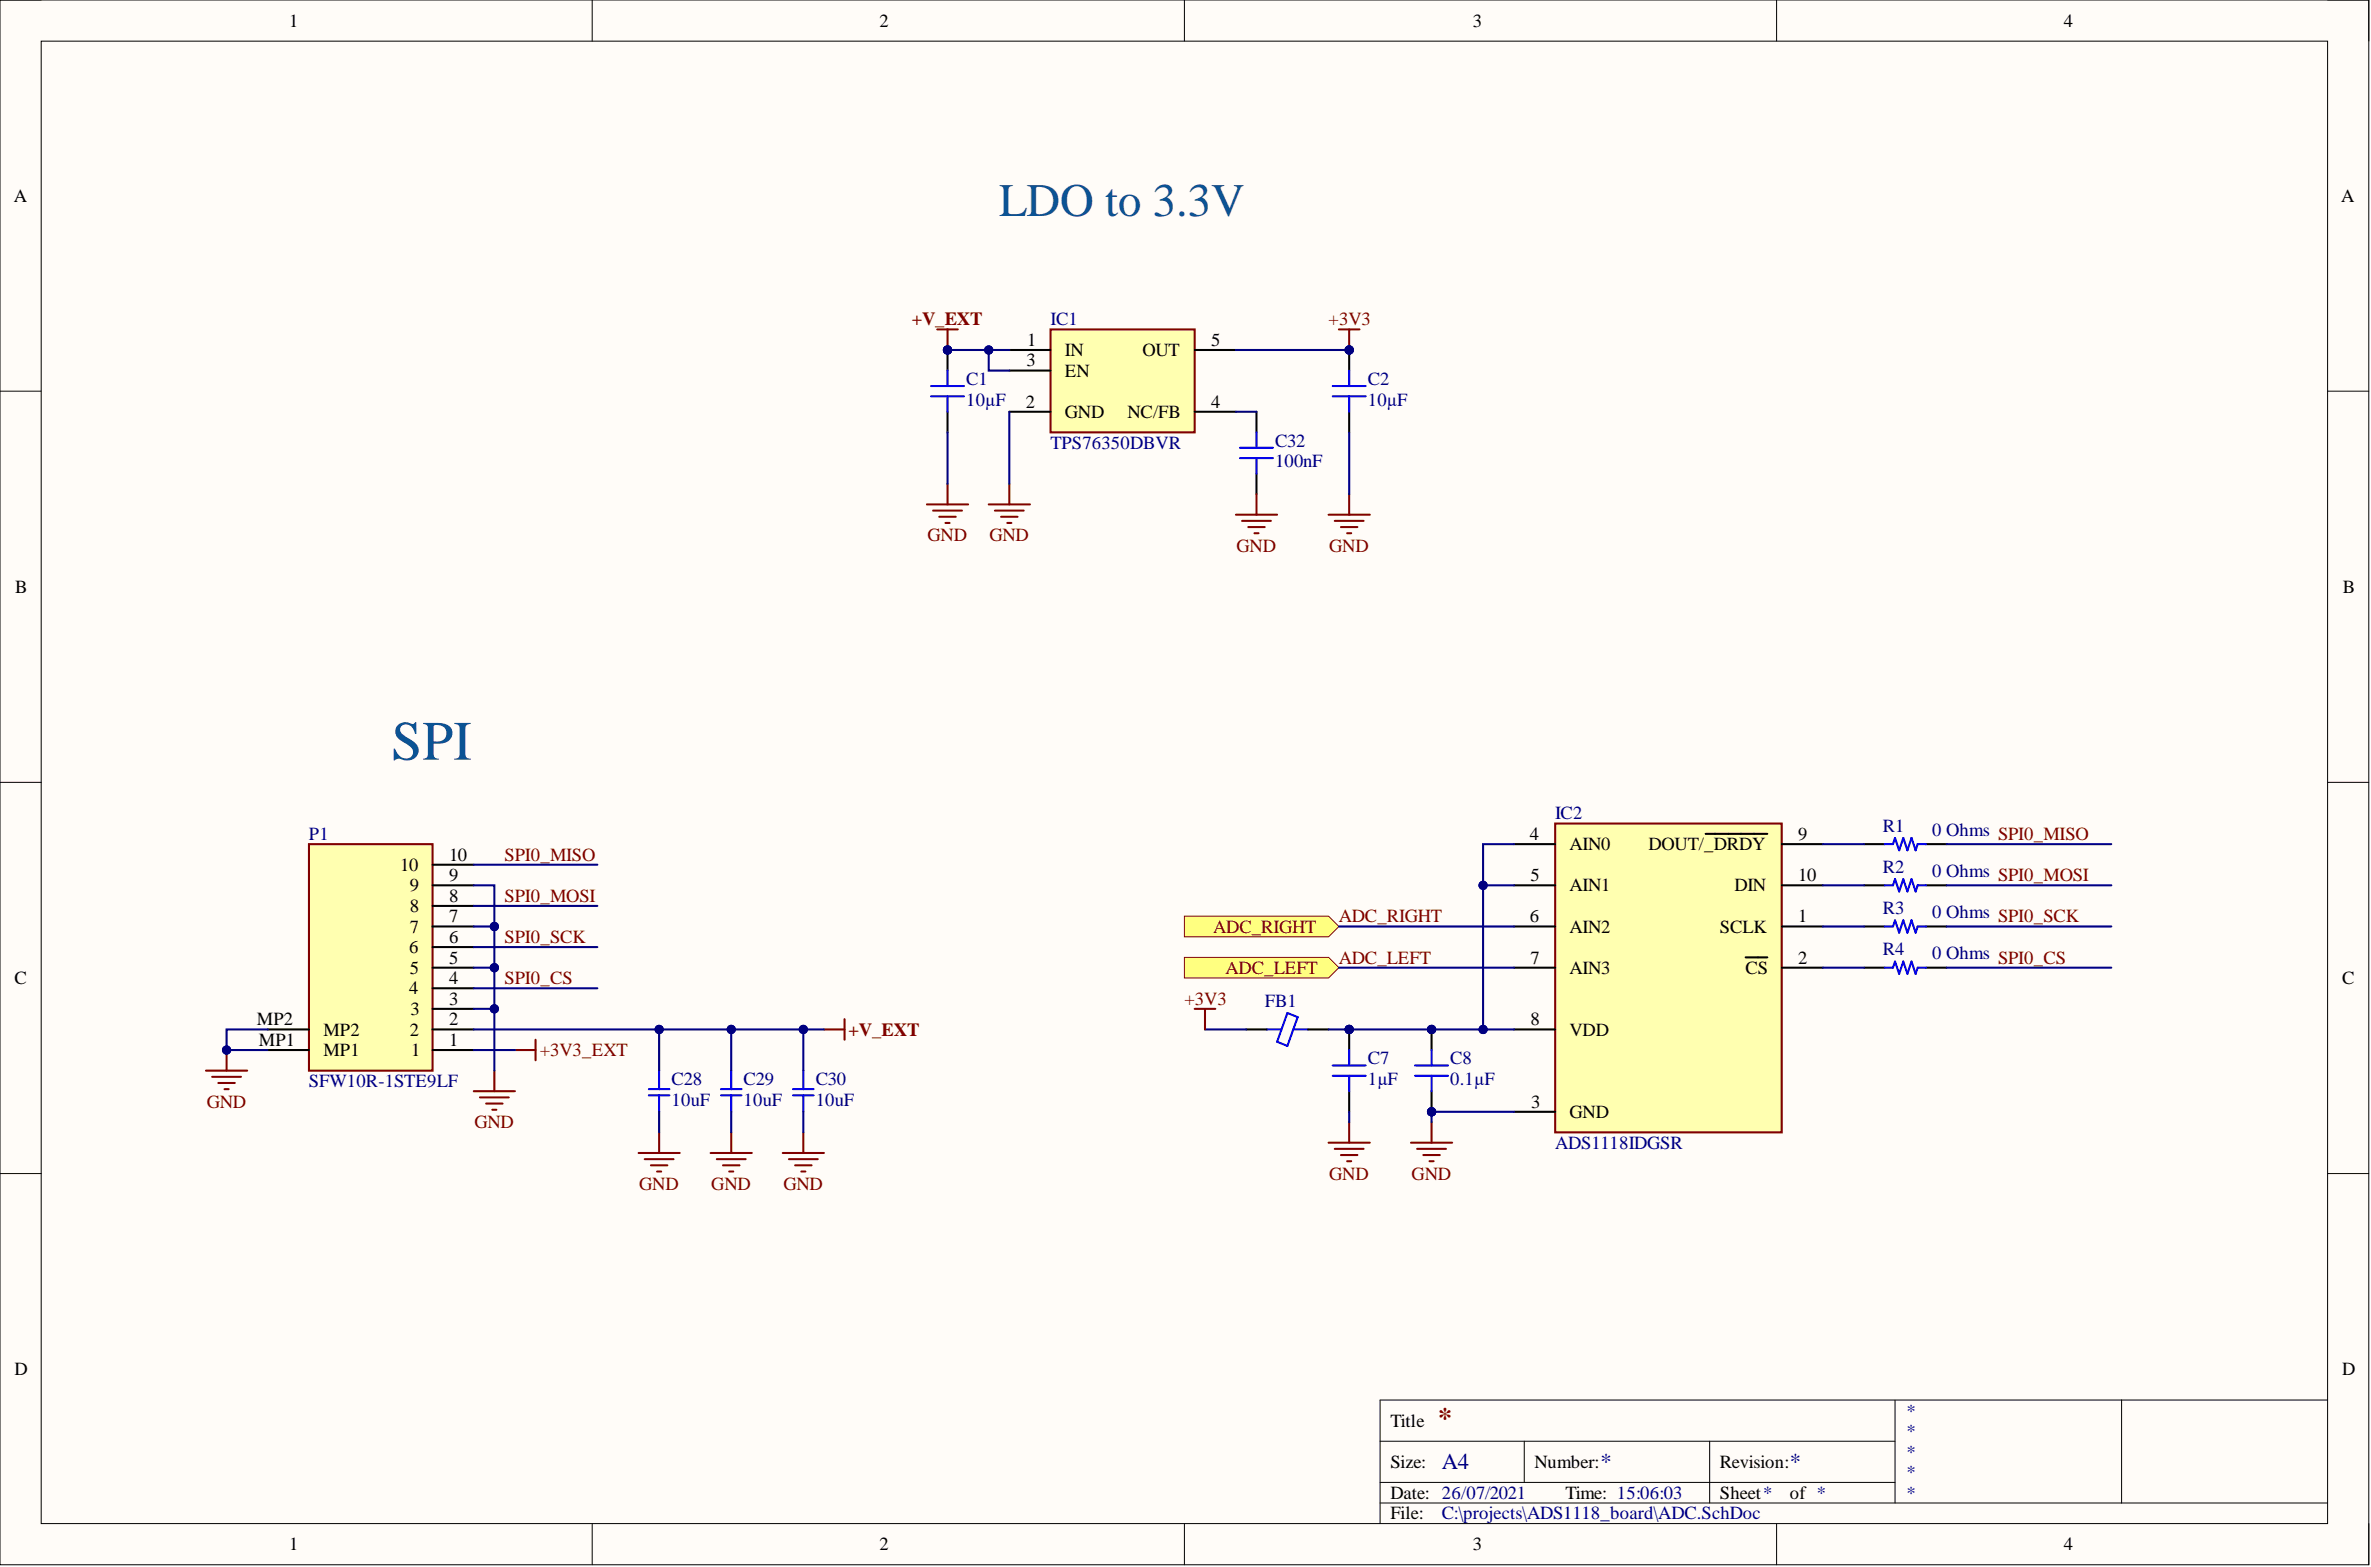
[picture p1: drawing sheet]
<svg xmlns="http://www.w3.org/2000/svg" width="292mm" height="193mm" viewBox="0 0 292 193" stroke-linecap="round" stroke-linejoin="round" font-family="sans-serif">
<defs><g id="words">
<text font-size="6.8" fill="#0b5394" x="48.2" y="93.6">SPI</text>
<text font-size="5.7" fill="#0b5394" x="123.1" y="26.6">LDO to 3.3V</text>
<text font-size="3.5" fill="#800000" x="177.1" y="175.7">*</text>
<g font-size="2.8" fill="#000080">
<text x="177.6" y="180.9">A4</text>
<text x="197.2" y="180.9">*</text>
<text x="220.5" y="180.9">*</text>
</g>
<g font-size="2.3">
<text x="35.6" y="3.3">1</text>
<text x="108.4" y="3.3">2</text>
<text x="181.4" y="3.3">3</text>
<text x="254.3" y="3.3">4</text>
<text x="1.7" y="24.8">A</text>
<text x="288.4" y="24.8">A</text>
<text x="126.5" y="45.1">3</text>
<text x="126.5" y="42.6">1</text>
<text x="131.2" y="43.9">IN</text>
<text x="131.2" y="46.4">EN</text>
<text x="140.8" y="43.9">OUT</text>
<text x="149.2" y="42.6">5</text>
<text x="126.4" y="50.2">2</text>
<text x="131.2" y="51.5">GND</text>
<text x="138.9" y="51.5">NC/FB</text>
<text x="149.2" y="50.2">4</text>
<text x="1.9" y="73">B</text>
<text x="288.6" y="73">B</text>
<text x="49.3" y="107.2">10</text>
<text x="55.3" y="106">10</text>
<text x="188.5" y="103.4">4</text>
<text x="193.4" y="104.7">AIN0</text>
<text x="203.1" y="104.7">DOUT/_DRDY</text>
<text x="221.5" y="103.4">9</text>
<text x="50.5" y="112.3">8</text>
<text x="50.5" y="109.8">9</text>
<text x="55.3" y="113.6">7</text>
<text x="55.3" y="111.1">8</text>
<text x="55.3" y="108.5">9</text>
<text x="188.5" y="113.6">6</text>
<text x="188.5" y="108.5">5</text>
<text x="193.4" y="109.8">AIN1</text>
<text x="213.7" y="109.8">DIN</text>
<text x="221.5" y="108.5">10</text>
<text x="221.5" y="113.6">1</text>
<text x="50.4" y="117.4">6</text>
<text x="50.5" y="119.9">5</text>
<text x="50.5" y="114.9">7</text>
<text x="55.3" y="118.7">5</text>
<text x="55.3" y="116.1">6</text>
<text x="188.5" y="118.7">7</text>
<text x="193.4" y="119.9">AIN3</text>
<text x="193.4" y="114.9">AIN2</text>
<text x="211.9" y="114.9">SCLK</text>
<text x="215" y="119.9">CS</text>
<text x="221.5" y="118.7">2</text>
<text x="1.8" y="121.2">C</text>
<text x="50.4" y="122.5">4</text>
<text x="50.6" y="125">3</text>
<text x="55.3" y="123.7">3</text>
<text x="55.3" y="121.2">4</text>
<text x="288.5" y="121.2">C</text>
<text x="31.6" y="126.3">MP2</text>
<text x="31.9" y="128.8">MP1</text>
<text x="39.8" y="130.1">MP1</text>
<text x="39.8" y="127.5">MP2</text>
<text x="50.5" y="127.5">2</text>
<text x="50.7" y="130.1">1</text>
<text x="55.3" y="128.8">1</text>
<text x="55.3" y="126.3">2</text>
<text x="188.5" y="126.3">8</text>
<text x="193.4" y="127.5">VDD</text>
<text x="188.6" y="136.4">3</text>
<text x="193.4" y="137.7">GND</text>
<text x="1.8" y="169.4">D</text>
<text x="288.5" y="169.4">D</text>
<text x="171.3" y="175.7">Title</text>
<text x="171.3" y="180.8">Size:</text>
<text x="171.3" y="184.6">Date: 26/07/2021</text>
<text x="189.1" y="180.8">Number:</text>
<text x="192.9" y="184.6">Time: 15:06:03</text>
<text x="211.9" y="180.8">Revision:</text>
<text x="211.9" y="184.6">Sheet*</text>
<text x="220.5" y="184.6">of *</text>
<text x="35.6" y="190.9">1</text>
<text x="108.4" y="190.9">2</text>
<text x="171.3" y="187.1">File:</text>
<text x="181.4" y="190.9">3</text>
<text x="254.3" y="190.9">4</text>
</g>
<g font-size="2.3" fill="#800000">
<text x="112.3" y="40.1">+V_EXT</text>
<text x="163.7" y="40.1">+3V3</text>
<text x="114.3" y="66.7">GND</text>
<text x="121.9" y="66.7">GND</text>
<text x="152.3" y="67.9">GND</text>
<text x="163.8" y="67.9">GND</text>
<text x="62.2" y="106">SPI0_MISO</text>
<text x="62.2" y="111.1">SPI0_MOSI</text>
<text x="164.9" y="113.6">ADC_RIGHT</text>
<text x="62.2" y="116.1">SPI0_SCK</text>
<text x="149.5" y="114.9">ADC_RIGHT</text>
<text x="151" y="119.9">ADC_LEFT</text>
<text x="164.9" y="118.7">ADC_LEFT</text>
<text x="62.2" y="121.2">SPI0_CS</text>
<text x="145.9" y="123.7">+3V3</text>
<text x="66.5" y="130.1">+3V3_EXT</text>
<text x="104.6" y="127.5">+V_EXT</text>
<text x="25.5" y="136.4">GND</text>
<text x="58.5" y="138.9">GND</text>
<text x="78.8" y="146.5">GND</text>
<text x="87.6" y="146.5">GND</text>
<text x="96.5" y="146.5">GND</text>
<text x="163.8" y="145.3">GND</text>
<text x="173.9" y="145.3">GND</text>
</g>
<g font-size="2.3" fill="#000080">
<text x="129.4" y="40.1">IC1</text>
<text x="119" y="47.4">C1</text>
<text x="168.5" y="47.4">C2</text>
<text x="119" y="49.9">10µF</text>
<text x="168.5" y="49.9">10µF</text>
<text x="129.4" y="55.3">TPS76350DBVR</text>
<text x="157.1" y="57.6">100nF</text>
<text x="157.1" y="55">C32</text>
<text x="191.6" y="100.9">IC2</text>
<text x="38.1" y="103.4">P1</text>
<text x="231.9" y="102.4">R1</text>
<text x="231.9" y="107.5">R2</text>
<text x="238" y="102.9">0 Ohms SPI0_MISO</text>
<text x="231.9" y="112.6">R3</text>
<text x="238" y="108">0 Ohms SPI0_MOSI</text>
<text x="238" y="113.1">0 Ohms SPI0_SCK</text>
<text x="231.9" y="117.6">R4</text>
<text x="238" y="118.2">0 Ohms SPI0_CS</text>
<text x="155.8" y="124">FB1</text>
<text x="168.5" y="131.1">C7</text>
<text x="178.6" y="131.1">C8</text>
<text x="38.1" y="133.9">SFW10R-1STE9LF</text>
<text x="82.7" y="133.6">C28</text>
<text x="82.7" y="136.2">10uF</text>
<text x="91.6" y="133.6">C29</text>
<text x="91.6" y="136.2">10uF</text>
<text x="100.5" y="133.6">C30</text>
<text x="100.5" y="136.2">10uF</text>
<text x="168.5" y="133.6">1µF</text>
<text x="178.6" y="133.6">0.1µF</text>
<text x="191.6" y="141.5">ADS1118IDGSR</text>
<text x="234.7" y="174.4">*</text>
<text x="234.7" y="177">*</text>
<text x="234.7" y="179.5">*</text>
<text x="234.7" y="182">*</text>
<text x="234.7" y="184.6">*</text>
<text x="177.6" y="187.1">C:\projects\ADS1118_board\ADC.SchDoc</text>
</g>
</g></defs>
<path d="M0 0h291.8v192.7h-291.8z" fill-rule="evenodd" fill="#fffcf8"/>
<path d="M0 0h291.8v192.7h-291.8z" fill="none" stroke="#000" stroke-width=".12"/>
<path d="M5.1 5.1h281.7v182.5h-281.7z" fill-rule="evenodd" fill="#fffcf8"/>
<g fill="none" stroke="#000" stroke-width=".12">
<path d="M0 0h5.1M73 0v5.1M145.9 0v5.1M218.9 0v5.1M286.8 0h5v5.1M5.1 5.1h281.7v182.5h-281.7zM0 48.2h5.1M286.8 48.2h5M0 96.3h5.1M286.8 96.3h5M0 144.5h5.1M286.8 144.5h5"/>
<path d="M170 177.5h63.5M187.8 177.5v5.1M210.6 177.5v7.6M233.5 172.4v12.7M261.4 172.4v12.7M286.8 172.4h-116.8v15.2M73 187.6v5.1M145.9 187.6v5.1M170 185.1h116.8M170 182.6h63.5M218.9 187.6v5.1M291.8 187.6v5.1"/>
</g>
<path d="M229.7 104h2.5M229.7 109h2.5M229.7 114.1h2.5M229.7 119.2h2.5M237.3 104h2.5M237.3 109h2.5M237.3 114.1h2.5M237.3 119.2h2.5M153.5 126.8h2.6M161.1 126.8h2.6" fill="none" stroke="#000" stroke-width=".25"/>
<path d="M232.2 104h1l.3-.8 .5 1.5 .5-1.5 .5 1.5 .5-1.5 .5 1.5 .3-.7h1M232.2 109h1l.3-.7 .5 1.5 .5-1.5 .5 1.5 .5-1.5 .5 1.5 .3-.8h1M232.2 114.1h1l.3-.8 .5 1.6 .5-1.6 .5 1.6 .5-1.6 .5 1.6 .3-.8h1M232.2 119.2h1l.3-.8 .5 1.5 .5-1.5 .5 1.5 .5-1.5 .5 1.5 .3-.7h1M156.1 126.8h1.7M158.6 124.7l1.3 .6-1.3 3.5-1.3-.5zM159.4 126.8h1.7" fill="none" stroke="#00f" stroke-width=".25"/>
<circle cx="176.4" cy="136.9" r=".51" fill="#000080"/>
<circle cx="176.4" cy="136.9" r=".51" fill="none" stroke="#000080" stroke-width=".12"/>
<circle cx="176.4" cy="126.8" r=".51" fill="#000080"/>
<circle cx="176.4" cy="126.8" r=".51" fill="none" stroke="#000080" stroke-width=".12"/>
<path d="M176.4 134.4v2.5" fill="none" stroke="#000" stroke-width=".25"/>
<circle cx="176.4" cy="136.9" r=".51" fill="#000080"/>
<circle cx="176.4" cy="136.9" r=".51" fill="none" stroke="#000080" stroke-width=".12"/>
<path d="M176.4 126.8v2.5" fill="none" stroke="#000" stroke-width=".25"/>
<circle cx="176.4" cy="126.8" r=".51" fill="#000080"/>
<circle cx="176.4" cy="126.8" r=".51" fill="none" stroke="#000080" stroke-width=".12"/>
<path d="M174.3 131.2h4.1M174.3 132.5h4.1M176.4 129.3v1.9M176.4 132.5v1.9" fill="none" stroke="#00f" stroke-width=".25"/>
<circle cx="166.2" cy="126.8" r=".51" fill="#000080"/>
<circle cx="166.2" cy="126.8" r=".51" fill="none" stroke="#000080" stroke-width=".12"/>
<path d="M166.2 126.8v2.5M166.2 134.4v2.5" fill="none" stroke="#000" stroke-width=".25"/>
<circle cx="166.2" cy="126.8" r=".51" fill="#000080"/>
<circle cx="166.2" cy="126.8" r=".51" fill="none" stroke="#000080" stroke-width=".12"/>
<path d="M164.2 131.2h4M164.2 132.5h4M166.2 129.3v1.9M166.2 132.5v1.9" fill="none" stroke="#00f" stroke-width=".25"/>
<g fill="none" stroke="#800000" stroke-width=".25">
<path d="M58.4 134.4h5M59.1 135.1h3.6M59.9 135.9h2M60.6 136.7h.6M60.9 131.8v2.6M63.4 129.3h2.6M66 128v2.6M101.5 126.8h2.5M104 125.5v2.5M166.2 138.2v2.5M176.4 138.2v2.5M163.7 140.7h5.1"/>
<path d="M164.4 141.5h3.6M165.2 142.2h2M166 143h.5M173.8 140.7h5.1M174.6 141.5h3.5M175.4 142.2h2M176.1 143h.5"/>
</g>
<path d="M38.1 104h15.2v27.8h-15.2z" fill-rule="evenodd" fill="#ffffb0"/>
<path d="M38.1 104h15.2v27.8h-15.2zM25.4 131.8h5.1M26.1 132.6h3.6M26.9 133.4h2M27.7 134.1h.5M27.9 129.3v2.5" fill="none" stroke="#800000" stroke-width=".25"/>
<path d="M53.3 119.2h5.1M53.3 116.6h5.1M53.3 114.1h5.1M53.3 111.6h5.1M53.3 109h5.1M53.3 106.5h5.1M33 129.3h5.1M33 126.8h5.1M53.3 129.3h5.1M53.3 126.8h5.1M53.3 124.2h5.1M53.3 121.7h5.1" fill="none" stroke="#000" stroke-width=".25"/>
<circle cx="27.9" cy="129.3" r=".51" fill="#000080"/>
<circle cx="27.9" cy="129.3" r=".51" fill="none" stroke="#000080" stroke-width=".12"/>
<path d="M79.9 134.9h2.6M79.9 134.1h2.6M81.2 131.8v2.3M81.2 134.9v2M88.8 134.9h2.6M88.8 134.1h2.6M90.1 131.8v2.3M90.1 134.9v2M97.7 134.9h2.5M97.7 134.1h2.5M99 131.8v2.3M99 134.9v2" fill="none" stroke="#00f" stroke-width=".25"/>
<g fill="none" stroke="#800000" stroke-width=".25">
<path d="M116.7 59.6v2.5M124.3 59.6v2.5M114.2 62.1h5.1M115 62.9h3.5M115.7 63.6h2M116.5 64.4h.5M121.8 62.1h5.1M122.6 62.9h3.5M123.3 63.6h2.1M124.1 64.4h.5M163.7 63.4h5.1M164.4 64.1h3.6"/>
<path d="M165.2 64.9h2M166 65.7h.5M166.2 60.8v2.6M81.2 139.4v2.6M90.1 139.4v2.6M99 139.4v2.6M78.7 142h5M79.4 142.7h3.6M80.2 143.5h2M81 144.3h.5M87.5 142h5.1M88.3 142.7h3.6"/>
<path d="M89.1 143.5h2M89.8 144.3h.5M96.4 142h5.1M97.2 142.7h3.5M98 143.5h2M98.7 144.3h.5"/>
</g>
<circle cx="116.7" cy="43.1" r=".51" fill="#000080"/>
<circle cx="116.7" cy="43.1" r=".51" fill="none" stroke="#000080" stroke-width=".12"/>
<path d="M116.7 43.1v2.5M116.7 50.7v2.5" fill="none" stroke="#000" stroke-width=".25"/>
<circle cx="116.7" cy="43.1" r=".51" fill="#000080"/>
<circle cx="116.7" cy="43.1" r=".51" fill="none" stroke="#000080" stroke-width=".12"/>
<path d="M114.7 47.5h4.1M114.7 48.8h4.1M116.7 45.6v1.9M116.7 48.8v1.9" fill="none" stroke="#00f" stroke-width=".25"/>
<circle cx="166.2" cy="43.1" r=".51" fill="#000080"/>
<circle cx="166.2" cy="43.1" r=".51" fill="none" stroke="#000080" stroke-width=".12"/>
<path d="M166.2 43.1v2.5M166.2 50.7v2.5" fill="none" stroke="#000" stroke-width=".25"/>
<circle cx="166.2" cy="43.1" r=".51" fill="#000080"/>
<circle cx="166.2" cy="43.1" r=".51" fill="none" stroke="#000080" stroke-width=".12"/>
<path d="M164.2 47.5h4M164.2 48.8h4M166.2 45.6v1.9M166.2 48.8v1.9" fill="none" stroke="#00f" stroke-width=".25"/>
<path d="M115.5 40.6h2.5M116.7 40.6v2.5" fill="none" stroke="#800000" stroke-width=".25"/>
<circle cx="116.7" cy="43.1" r=".51" fill="#000080"/>
<circle cx="116.7" cy="43.1" r=".51" fill="none" stroke="#000080" stroke-width=".12"/>
<path d="M129.4 40.6h17.8v12.6h-17.8z" fill-rule="evenodd" fill="#ffffb0"/>
<path d="M129.4 40.6h17.8v12.6h-17.8zM164.9 40.6h2.6M166.2 40.6v2.5M152.3 63.4h5M153 64.1h3.6M153.8 64.9h2M154.5 65.7h.5M154.8 60.8v2.6" fill="none" stroke="#800000" stroke-width=".25"/>
<path d="M124.3 43.1h5.1M124.3 50.7h5.1M124.3 45.6h5.1M147.2 43.1h5.1M147.2 50.7h5.1M154.8 50.7v2.5M154.8 58.3v2.5" fill="none" stroke="#000" stroke-width=".25"/>
<path d="M152.8 55.1h4M152.8 56.4h4M154.8 53.2v1.9M154.8 56.4v1.9" fill="none" stroke="#00f" stroke-width=".25"/>
<circle cx="166.2" cy="43.1" r=".51" fill="#000080"/>
<circle cx="166.2" cy="43.1" r=".51" fill="none" stroke="#000080" stroke-width=".12"/>
<path d="M191.6 101.4h27.9v38h-27.9z" fill-rule="evenodd" fill="#ffffb0"/>
<path d="M191.6 101.4h27.9v38h-27.9z" fill="none" stroke="#800000" stroke-width=".25"/>
<path d="M186.5 109h5.1M186.5 104h5.1M186.5 119.2h5.1M186.5 114.1h5.1M210.1 102.7h7.6M215.1 117.9h2.6M219.5 109h5.1M219.5 104h5.1M219.5 119.2h5.1M219.5 114.1h5.1M186.5 136.9h5.1M186.5 126.8h5.1" fill="none" stroke="#000" stroke-width=".25"/>
<path d="M166.2 53.2v7.6M33 126.8h-5.1v2.5h5.1" fill="none" stroke="#000080" stroke-width=".25"/>
<circle cx="27.9" cy="129.3" r=".51" fill="#000080"/>
<circle cx="27.9" cy="129.3" r=".51" fill="none" stroke="#000080" stroke-width=".12"/>
<path d="M58.4 126.8h43.1M58.4 129.3h5" fill="none" stroke="#000080" stroke-width=".25"/>
<circle cx="99" cy="126.8" r=".51" fill="#000080"/>
<circle cx="99" cy="126.8" r=".51" fill="none" stroke="#000080" stroke-width=".12"/>
<circle cx="90.1" cy="126.8" r=".51" fill="#000080"/>
<circle cx="90.1" cy="126.8" r=".51" fill="none" stroke="#000080" stroke-width=".12"/>
<circle cx="81.2" cy="126.8" r=".51" fill="#000080"/>
<circle cx="81.2" cy="126.8" r=".51" fill="none" stroke="#000080" stroke-width=".12"/>
<path d="M58.4 124.2h2.5v7.6" fill="none" stroke="#000080" stroke-width=".25"/>
<circle cx="60.9" cy="124.2" r=".51" fill="#000080"/>
<circle cx="60.9" cy="124.2" r=".51" fill="none" stroke="#000080" stroke-width=".12"/>
<path d="M58.4 119.2h2.5v5M58.4 121.7h15.2" fill="none" stroke="#000080" stroke-width=".25"/>
<circle cx="60.9" cy="124.2" r=".51" fill="#000080"/>
<circle cx="60.9" cy="124.2" r=".51" fill="none" stroke="#000080" stroke-width=".12"/>
<circle cx="60.9" cy="119.2" r=".51" fill="#000080"/>
<circle cx="60.9" cy="119.2" r=".51" fill="none" stroke="#000080" stroke-width=".12"/>
<path d="M58.4 114.1h2.5v5.1M58.4 116.6h15.2" fill="none" stroke="#000080" stroke-width=".25"/>
<circle cx="60.9" cy="119.2" r=".51" fill="#000080"/>
<circle cx="60.9" cy="119.2" r=".51" fill="none" stroke="#000080" stroke-width=".12"/>
<circle cx="60.9" cy="114.1" r=".51" fill="#000080"/>
<circle cx="60.9" cy="114.1" r=".51" fill="none" stroke="#000080" stroke-width=".12"/>
<path d="M58.4 109h2.5v5.1M58.4 111.6h15.2" fill="none" stroke="#000080" stroke-width=".25"/>
<circle cx="60.9" cy="114.1" r=".51" fill="#000080"/>
<circle cx="60.9" cy="114.1" r=".51" fill="none" stroke="#000080" stroke-width=".12"/>
<path d="M116.7 43.1h7.6M58.4 106.5h15.2" fill="none" stroke="#000080" stroke-width=".25"/>
<circle cx="121.8" cy="43.1" r=".51" fill="#000080"/>
<circle cx="121.8" cy="43.1" r=".51" fill="none" stroke="#000080" stroke-width=".12"/>
<circle cx="116.7" cy="43.1" r=".51" fill="#000080"/>
<circle cx="116.7" cy="43.1" r=".51" fill="none" stroke="#000080" stroke-width=".12"/>
<path d="M121.8 43.1v2.5h2.5" fill="none" stroke="#000080" stroke-width=".25"/>
<circle cx="121.8" cy="43.1" r=".51" fill="#000080"/>
<circle cx="121.8" cy="43.1" r=".51" fill="none" stroke="#000080" stroke-width=".12"/>
<path d="M152.3 50.7h2.5M152.3 43.1h13.9M148.5 126.8h5" fill="none" stroke="#000080" stroke-width=".25"/>
<circle cx="166.2" cy="43.1" r=".51" fill="#000080"/>
<circle cx="166.2" cy="43.1" r=".51" fill="none" stroke="#000080" stroke-width=".12"/>
<path d="M163.7 126.8h2.5" fill="none" stroke="#000080" stroke-width=".25"/>
<circle cx="166.2" cy="126.8" r=".51" fill="#000080"/>
<circle cx="166.2" cy="126.8" r=".51" fill="none" stroke="#000080" stroke-width=".12"/>
<path d="M166.2 126.8h20.3" fill="none" stroke="#000080" stroke-width=".25"/>
<circle cx="166.2" cy="126.8" r=".51" fill="#000080"/>
<circle cx="166.2" cy="126.8" r=".51" fill="none" stroke="#000080" stroke-width=".12"/>
<circle cx="176.4" cy="126.8" r=".51" fill="#000080"/>
<circle cx="176.4" cy="126.8" r=".51" fill="none" stroke="#000080" stroke-width=".12"/>
<circle cx="182.7" cy="126.8" r=".51" fill="#000080"/>
<circle cx="182.7" cy="126.8" r=".51" fill="none" stroke="#000080" stroke-width=".12"/>
<path d="M176.4 136.9h10.1" fill="none" stroke="#000080" stroke-width=".25"/>
<circle cx="176.4" cy="136.9" r=".51" fill="#000080"/>
<circle cx="176.4" cy="136.9" r=".51" fill="none" stroke="#000080" stroke-width=".12"/>
<path d="M224.6 119.2h5.1M224.6 114.1h5.1M224.6 109h5.1M224.6 104h5.1M239.8 119.2h20.3M239.8 114.1h20.3M239.8 109h20.3M239.8 104h20.3M81.2 126.8v5M81.2 136.9v2.5" fill="none" stroke="#000080" stroke-width=".25"/>
<circle cx="81.2" cy="126.8" r=".51" fill="#000080"/>
<circle cx="81.2" cy="126.8" r=".51" fill="none" stroke="#000080" stroke-width=".12"/>
<path d="M90.1 126.8v5M90.1 136.9v2.5" fill="none" stroke="#000080" stroke-width=".25"/>
<circle cx="90.1" cy="126.8" r=".51" fill="#000080"/>
<circle cx="90.1" cy="126.8" r=".51" fill="none" stroke="#000080" stroke-width=".12"/>
<path d="M99 126.8v5M99 136.9v2.5" fill="none" stroke="#000080" stroke-width=".25"/>
<circle cx="99" cy="126.8" r=".51" fill="#000080"/>
<circle cx="99" cy="126.8" r=".51" fill="none" stroke="#000080" stroke-width=".12"/>
<path d="M116.7 53.2v6.4M124.3 50.7v8.9M166.2 136.9v1.3M176.4 136.9v1.3" fill="none" stroke="#000080" stroke-width=".25"/>
<circle cx="176.4" cy="136.9" r=".51" fill="#000080"/>
<circle cx="176.4" cy="136.9" r=".51" fill="none" stroke="#000080" stroke-width=".12"/>
<path d="M147.2 124.2h2.5M148.5 124.2v2.6" fill="none" stroke="#800000" stroke-width=".25"/>
<path d="M186.5 109h-3.8v17.8" fill="none" stroke="#000080" stroke-width=".25"/>
<circle cx="182.7" cy="126.8" r=".51" fill="#000080"/>
<circle cx="182.7" cy="126.8" r=".51" fill="none" stroke="#000080" stroke-width=".12"/>
<circle cx="182.7" cy="109" r=".51" fill="#000080"/>
<circle cx="182.7" cy="109" r=".51" fill="none" stroke="#000080" stroke-width=".12"/>
<path d="M186.5 104h-3.8v5" fill="none" stroke="#000080" stroke-width=".25"/>
<circle cx="182.7" cy="109" r=".51" fill="#000080"/>
<circle cx="182.7" cy="109" r=".51" fill="none" stroke="#000080" stroke-width=".12"/>
<path d="M145.9 117.9h17.8l1.2 1.3-1.2 1.2h-17.8z" fill-rule="evenodd" fill="#ffff80"/>
<path d="M145.9 117.9h17.8l1.2 1.3-1.2 1.2h-17.8z" fill="none" stroke="#800000" stroke-width=".12"/>
<path d="M164.9 119.2h21.6" fill="none" stroke="#000080" stroke-width=".25"/>
<path d="M145.9 112.8h17.8l1.2 1.3-1.2 1.3h-17.8z" fill-rule="evenodd" fill="#ffff80"/>
<path d="M145.9 112.8h17.8l1.2 1.3-1.2 1.3h-17.8z" fill="none" stroke="#800000" stroke-width=".12"/>
<path d="M164.9 114.1h21.6" fill="none" stroke="#000080" stroke-width=".25"/>
<use href="#words"/>
</svg>
